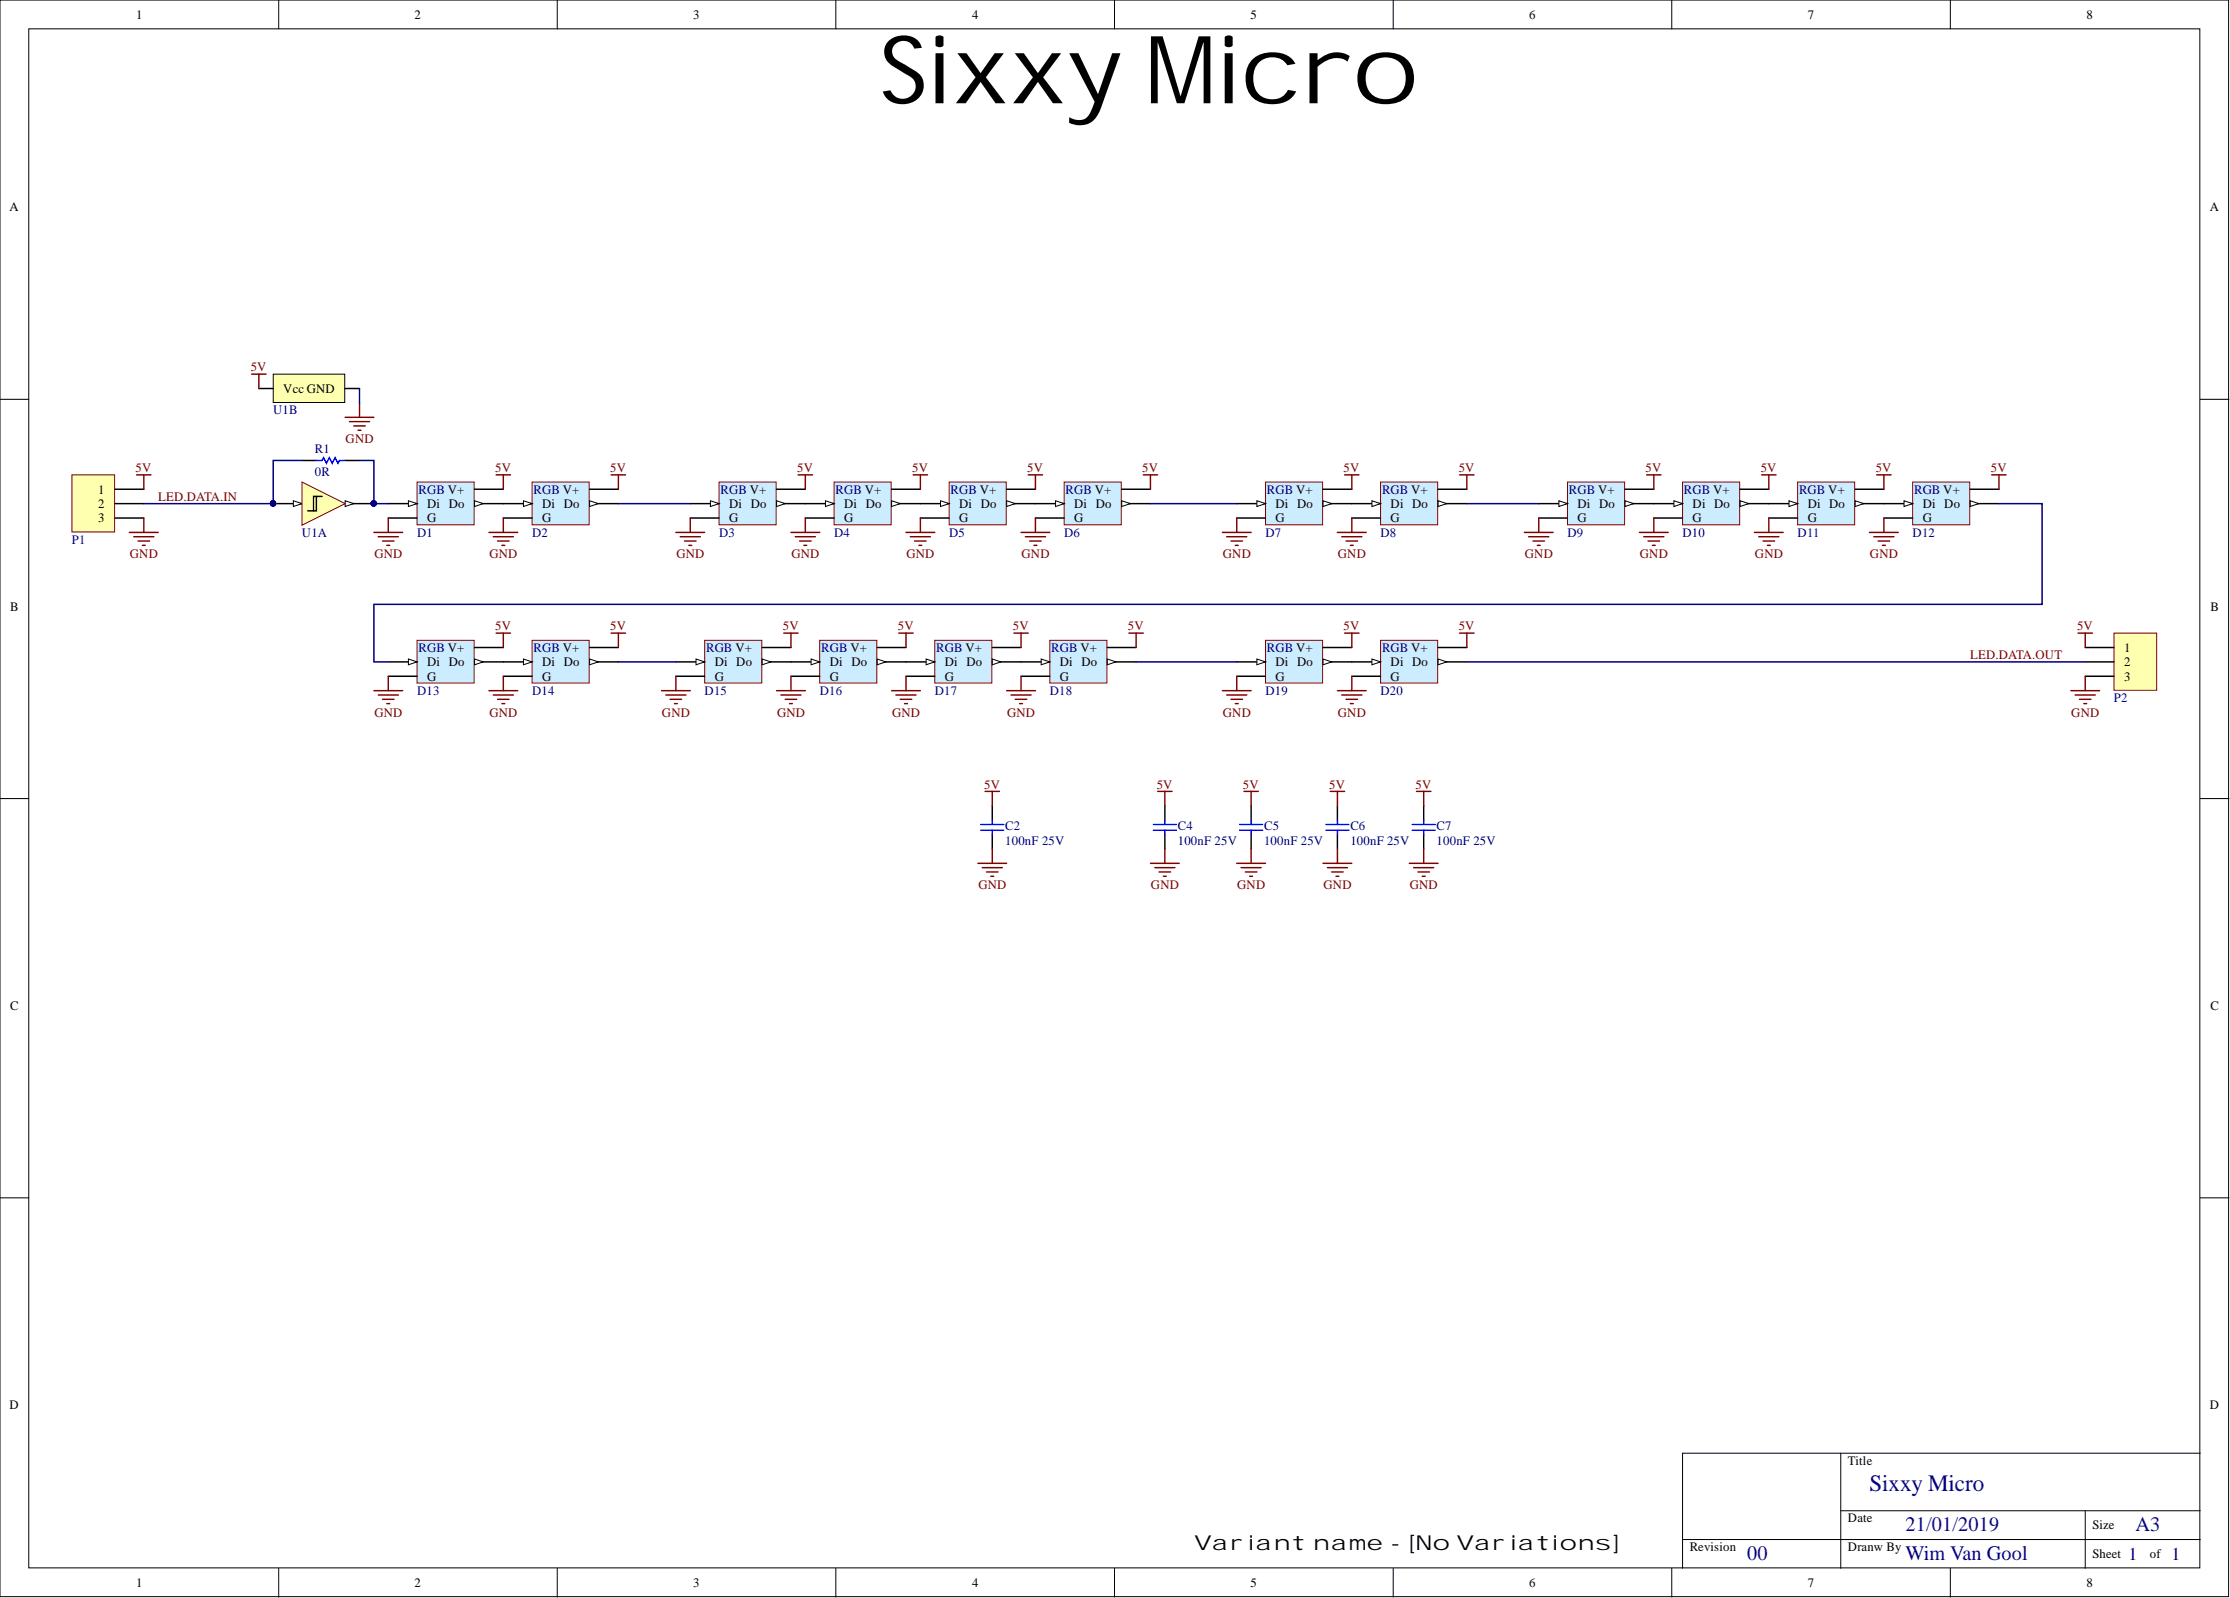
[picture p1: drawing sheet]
<svg xmlns="http://www.w3.org/2000/svg" width="393mm" height="282mm" viewBox="0 0 393 282" stroke-linecap="round" stroke-linejoin="round" font-family="sans-serif">
<defs><g id="words">
<text font-size="16.6" x="155.1" y="18.2">Sixxy Micro</text>
<text font-size="4.1" fill="#11037f" x="329.8" y="263">Sixxy Micro</text>
<text font-size="3.6" x="210.7" y="273.3">Variant name - [No Variations]</text>
<g font-size="3.6" fill="#11037f">
<text x="308.2" y="275.1">00</text>
<text x="336.1" y="275.1">Wim Van Gool</text>
<text x="336.1" y="270">21/01/2019</text>
<text x="376.7" y="270">A3</text>
</g>
<g font-size="3.2" fill="#11037f">
<text x="375.4" y="275.2">1</text>
<text x="383" y="275.2">1</text>
</g>
<g font-size="2.3">
<text x="24" y="3.3">1</text>
<text x="73.1" y="3.3">2</text>
<text x="122.3" y="3.3">3</text>
<text x="171.5" y="3.3">4</text>
<text x="220.6" y="3.3">5</text>
<text x="269.7" y="3.3">6</text>
<text x="318.9" y="3.3">7</text>
<text x="368.1" y="3.3">8</text>
<text x="1.7" y="37.2">A</text>
<text x="389.8" y="37.2">A</text>
<text x="50" y="69.3">Vcc GND</text>
<text x="17.3" y="87.1">1</text>
<text x="17.3" y="89.6">2</text>
<text x="75.3" y="89.6">Di Do</text>
<text x="95.6" y="89.6">Di Do</text>
<text x="128.6" y="89.6">Di Do</text>
<text x="148.9" y="89.6">Di Do</text>
<text x="169.2" y="89.6">Di Do</text>
<text x="189.5" y="89.6">Di Do</text>
<text x="225" y="89.6">Di Do</text>
<text x="245.3" y="89.6">Di Do</text>
<text x="278.3" y="89.6">Di Do</text>
<text x="298.6" y="89.6">Di Do</text>
<text x="318.9" y="89.6">Di Do</text>
<text x="339.1" y="89.6">Di Do</text>
<text x="17.3" y="92.1">3</text>
<text x="75.3" y="92.1">G</text>
<text x="95.6" y="92.1">G</text>
<text x="128.6" y="92.1">G</text>
<text x="148.9" y="92.1">G</text>
<text x="169.2" y="92.1">G</text>
<text x="189.5" y="92.1">G</text>
<text x="225" y="92.1">G</text>
<text x="245.3" y="92.1">G</text>
<text x="278.3" y="92.1">G</text>
<text x="298.6" y="92.1">G</text>
<text x="318.9" y="92.1">G</text>
<text x="339.1" y="92.1">G</text>
<text x="1.8" y="107.7">B</text>
<text x="389.9" y="107.7">B</text>
<text x="75.3" y="117.5">Di Do</text>
<text x="95.6" y="117.5">Di Do</text>
<text x="126.1" y="117.5">Di Do</text>
<text x="146.4" y="117.5">Di Do</text>
<text x="166.7" y="117.5">Di Do</text>
<text x="186.9" y="117.5">Di Do</text>
<text x="225" y="117.5">Di Do</text>
<text x="245.3" y="117.5">Di Do</text>
<text x="374.7" y="115">1</text>
<text x="374.7" y="117.5">2</text>
<text x="75.3" y="120.1">G</text>
<text x="95.6" y="120.1">G</text>
<text x="126.1" y="120.1">G</text>
<text x="146.4" y="120.1">G</text>
<text x="166.7" y="120.1">G</text>
<text x="186.9" y="120.1">G</text>
<text x="225" y="120.1">G</text>
<text x="245.3" y="120.1">G</text>
<text x="374.7" y="120.1">3</text>
<text x="1.8" y="178.1">C</text>
<text x="389.9" y="178.1">C</text>
<text x="1.7" y="248.5">D</text>
<text x="389.8" y="248.5">D</text>
<text x="326" y="258.4">Title</text>
<text x="326" y="268.5">Date</text>
<text x="369.1" y="269.8">Size</text>
<text x="298.1" y="273.6">Revision</text>
<text x="326" y="273.6">Dranw By</text>
<text x="369.1" y="274.9">Sheet</text>
<text x="379.2" y="274.9">of</text>
<text x="24" y="279.9">1</text>
<text x="73.1" y="279.9">2</text>
<text x="122.3" y="279.9">3</text>
<text x="171.5" y="279.9">4</text>
<text x="220.6" y="279.9">5</text>
<text x="269.7" y="279.9">6</text>
<text x="318.9" y="279.9">7</text>
<text x="368.1" y="279.9">8</text>
</g>
<g font-size="2.3" fill="#800000">
<text x="44.2" y="65.5">5V</text>
<text x="23.9" y="83.3">5V</text>
<text x="61" y="78.2">GND</text>
<text x="87.3" y="83.3">5V</text>
<text x="107.6" y="83.3">5V</text>
<text x="140.6" y="83.3">5V</text>
<text x="160.9" y="83.3">5V</text>
<text x="181.2" y="83.3">5V</text>
<text x="201.5" y="83.3">5V</text>
<text x="237" y="83.3">5V</text>
<text x="257.3" y="83.3">5V</text>
<text x="290.3" y="83.3">5V</text>
<text x="310.6" y="83.3">5V</text>
<text x="330.9" y="83.3">5V</text>
<text x="351.2" y="83.3">5V</text>
<text x="27.9" y="88.3">LED.DATA.IN</text>
<text x="22.9" y="98.5">GND</text>
<text x="66" y="98.5">GND</text>
<text x="86.3" y="98.5">GND</text>
<text x="119.3" y="98.5">GND</text>
<text x="139.6" y="98.5">GND</text>
<text x="159.9" y="98.5">GND</text>
<text x="180.2" y="98.5">GND</text>
<text x="215.7" y="98.5">GND</text>
<text x="236" y="98.5">GND</text>
<text x="269" y="98.5">GND</text>
<text x="289.3" y="98.5">GND</text>
<text x="309.6" y="98.5">GND</text>
<text x="329.8" y="98.5">GND</text>
<text x="87.3" y="111.2">5V</text>
<text x="107.6" y="111.2">5V</text>
<text x="138.1" y="111.2">5V</text>
<text x="158.4" y="111.2">5V</text>
<text x="178.7" y="111.2">5V</text>
<text x="199" y="111.2">5V</text>
<text x="237" y="111.2">5V</text>
<text x="257.3" y="111.2">5V</text>
<text x="366.4" y="111.2">5V</text>
<text x="347.5" y="116.2">LED.DATA.OUT</text>
<text x="66" y="126.4">GND</text>
<text x="86.3" y="126.4">GND</text>
<text x="116.8" y="126.4">GND</text>
<text x="137.1" y="126.4">GND</text>
<text x="157.4" y="126.4">GND</text>
<text x="177.6" y="126.4">GND</text>
<text x="215.7" y="126.4">GND</text>
<text x="236" y="126.4">GND</text>
<text x="365.4" y="126.4">GND</text>
<text x="173.6" y="139.1">5V</text>
<text x="204" y="139.1">5V</text>
<text x="219.2" y="139.1">5V</text>
<text x="234.5" y="139.1">5V</text>
<text x="249.7" y="139.1">5V</text>
<text x="172.6" y="156.8">GND</text>
<text x="203" y="156.8">GND</text>
<text x="218.2" y="156.8">GND</text>
<text x="233.5" y="156.8">GND</text>
<text x="248.7" y="156.8">GND</text>
</g>
<g font-size="2.3" fill="#000080">
<text x="48.2" y="73.1">U1B</text>
<text x="55.6" y="80">R1</text>
<text x="55.6" y="84">0R</text>
<text x="73.8" y="87.1">RGB V+</text>
<text x="94.1" y="87.1">RGB V+</text>
<text x="127.1" y="87.1">RGB V+</text>
<text x="147.4" y="87.1">RGB V+</text>
<text x="167.7" y="87.1">RGB V+</text>
<text x="188" y="87.1">RGB V+</text>
<text x="223.5" y="87.1">RGB V+</text>
<text x="243.8" y="87.1">RGB V+</text>
<text x="276.7" y="87.1">RGB V+</text>
<text x="297" y="87.1">RGB V+</text>
<text x="317.3" y="87.1">RGB V+</text>
<text x="337.6" y="87.1">RGB V+</text>
<text x="12.7" y="95.9">P1</text>
<text x="53.3" y="94.7">U1A</text>
<text x="73.6" y="94.7">D1</text>
<text x="93.9" y="94.7">D2</text>
<text x="126.8" y="94.7">D3</text>
<text x="147.1" y="94.7">D4</text>
<text x="167.4" y="94.7">D5</text>
<text x="187.7" y="94.7">D6</text>
<text x="223.2" y="94.7">D7</text>
<text x="243.5" y="94.7">D8</text>
<text x="276.5" y="94.7">D9</text>
<text x="296.8" y="94.7">D10</text>
<text x="317.1" y="94.7">D11</text>
<text x="337.4" y="94.7">D12</text>
<text x="73.8" y="115">RGB V+</text>
<text x="94.1" y="115">RGB V+</text>
<text x="124.5" y="115">RGB V+</text>
<text x="144.8" y="115">RGB V+</text>
<text x="165.1" y="115">RGB V+</text>
<text x="185.4" y="115">RGB V+</text>
<text x="223.5" y="115">RGB V+</text>
<text x="243.8" y="115">RGB V+</text>
<text x="73.6" y="122.6">D13</text>
<text x="93.9" y="122.6">D14</text>
<text x="124.3" y="122.6">D15</text>
<text x="144.6" y="122.6">D16</text>
<text x="164.9" y="122.6">D17</text>
<text x="185.2" y="122.6">D18</text>
<text x="223.2" y="122.6">D19</text>
<text x="243.5" y="122.6">D20</text>
<text x="372.9" y="123.9">P2</text>
<text x="177.3" y="149">100nF 25V</text>
<text x="177.3" y="146.4">C2</text>
<text x="207.7" y="149">100nF 25V</text>
<text x="207.7" y="146.4">C4</text>
<text x="223" y="149">100nF 25V</text>
<text x="223" y="146.4">C5</text>
<text x="238.2" y="149">100nF 25V</text>
<text x="238.2" y="146.4">C6</text>
<text x="253.4" y="149">100nF 25V</text>
<text x="253.4" y="146.4">C7</text>
</g>
</g></defs>
<g fill="#fff" stroke="#000" stroke-width=".18">
<path d="M0 0h393.1v281.6h-393.1z"/>
<path d="M5.1 5.1h382.9v271.5h-382.9z"/>
</g>
<g fill="none" stroke="#000" stroke-width=".18">
<path d="M49.2 0v5.1M98.3 0v5.1M147.4 0v5.1M196.6 0v5.1M245.7 0v5.1M294.9 0v5.1M344 0v5.1M0 70.4h5.1M388.1 70.4h5.1M0 140.9h5.1M388.1 140.9h5.1M0 211.3h5.1"/>
<path d="M388.1 211.3h5.1M324.7 256.3v20.3M388.1 256.3h-91.3v20.3M49.2 276.6v5.1M98.3 276.6v5.1M147.4 276.6v5.1M196.6 276.6v5.1M245.7 276.6v5.1M294.9 276.6v5.1M296.8 271.6h91.3M324.7 266.5h63.4M344 276.6v5.1"/>
<path d="M367.8 266.5v10.1"/>
</g>
<path d="M73.6 85h10v7.6h-10z" fill="#ccecff" stroke="#800000" stroke-width=".18"/>
<path d="M83.7 88.8h5.1" fill="none" stroke="#000" stroke-width=".26"/>
<path d="M83.7 88.3l1.5 .5-1.5 .5z" fill="#fff"/>
<path d="M83.7 88.3l1.5 .5-1.5 .5z" fill="none" stroke="#000" stroke-width=".18"/>
<path d="M68.5 91.4h5.1M68.5 88.8h5.1" fill="none" stroke="#000" stroke-width=".26"/>
<path d="M72 88.3l1.6 .5-1.6 .5z" fill="#fff"/>
<path d="M72 88.3l1.6 .5-1.6 .5z" fill="none" stroke="#000" stroke-width=".18"/>
<path d="M83.7 86.3h5.1" fill="none" stroke="#000" stroke-width=".26"/>
<path d="M93.9 85h10v7.6h-10z" fill="#ccecff" stroke="#800000" stroke-width=".18"/>
<path d="M104 88.8h5.1" fill="none" stroke="#000" stroke-width=".26"/>
<path d="M104 88.3l1.5 .5-1.5 .5z" fill="#fff"/>
<path d="M104 88.3l1.5 .5-1.5 .5z" fill="none" stroke="#000" stroke-width=".18"/>
<path d="M88.8 91.4h5.1M88.8 88.8h5.1" fill="none" stroke="#000" stroke-width=".26"/>
<path d="M92.3 88.3l1.6 .5-1.6 .5z" fill="#fff"/>
<path d="M92.3 88.3l1.6 .5-1.6 .5z" fill="none" stroke="#000" stroke-width=".18"/>
<path d="M104 86.3h5.1" fill="none" stroke="#000" stroke-width=".26"/>
<path d="M126.8 85h10.1v7.6h-10.1z" fill="#ccecff" stroke="#800000" stroke-width=".18"/>
<path d="M137 88.8h5.1" fill="none" stroke="#000" stroke-width=".26"/>
<path d="M137 88.3l1.5 .5-1.5 .5z" fill="#fff"/>
<path d="M137 88.3l1.5 .5-1.5 .5z" fill="none" stroke="#000" stroke-width=".18"/>
<path d="M121.8 91.4h5M121.8 88.8h5" fill="none" stroke="#000" stroke-width=".26"/>
<path d="M125.3 88.3l1.5 .5-1.5 .5z" fill="#fff"/>
<path d="M125.3 88.3l1.5 .5-1.5 .5z" fill="none" stroke="#000" stroke-width=".18"/>
<path d="M137 86.3h5.1" fill="none" stroke="#000" stroke-width=".26"/>
<g fill="none" stroke="#800000" stroke-width=".26">
<path d="M66 93.9h5M66.7 94.7h3.6M67.5 95.4h2M68.2 96.2h.5M68.5 91.4v2.5M86.2 93.9h5.1M87 94.7h3.6M87.5 83.8h2.6M87.8 95.4h2M88.5 96.2h.5M88.8 83.8v2.5M88.8 91.4v2.5"/>
<path d="M107.8 83.8h2.5M109.1 83.8v2.5M119.2 93.9h5.1M120 94.7h3.5M120.7 95.4h2.1M121.5 96.2h.5M121.8 91.4v2.5M140.8 83.8h2.5M142.1 83.8v2.5"/>
</g>
<path d="M147.1 85h10.1v7.6h-10.1z" fill="#ccecff" stroke="#800000" stroke-width=".18"/>
<path d="M157.3 88.8h5" fill="none" stroke="#000" stroke-width=".26"/>
<path d="M157.3 88.3l1.5 .5-1.5 .5z" fill="#fff"/>
<path d="M157.3 88.3l1.5 .5-1.5 .5z" fill="none" stroke="#000" stroke-width=".18"/>
<path d="M142.1 91.4h5M142.1 88.8h5" fill="none" stroke="#000" stroke-width=".26"/>
<path d="M145.6 88.3l1.5 .5-1.5 .5z" fill="#fff"/>
<path d="M145.6 88.3l1.5 .5-1.5 .5z" fill="none" stroke="#000" stroke-width=".18"/>
<path d="M157.3 86.3h5" fill="none" stroke="#000" stroke-width=".26"/>
<path d="M139.5 93.9h5.1M140.3 94.7h3.5M141 95.4h2.1M141.8 96.2h.5M142.1 91.4v2.5M161.1 83.8h2.5M162.3 83.8v2.5" fill="none" stroke="#800000" stroke-width=".26"/>
<path d="M167.4 85h10.1v7.6h-10.1z" fill="#ccecff" stroke="#800000" stroke-width=".18"/>
<path d="M177.6 88.8h5" fill="none" stroke="#000" stroke-width=".26"/>
<path d="M177.6 88.3l1.5 .5-1.5 .5z" fill="#fff"/>
<path d="M177.6 88.3l1.5 .5-1.5 .5z" fill="none" stroke="#000" stroke-width=".18"/>
<path d="M162.3 91.4h5.1M162.3 88.8h5.1" fill="none" stroke="#000" stroke-width=".26"/>
<path d="M165.9 88.3l1.5 .5-1.5 .5z" fill="#fff"/>
<path d="M165.9 88.3l1.5 .5-1.5 .5z" fill="none" stroke="#000" stroke-width=".18"/>
<path d="M177.6 86.3h5" fill="none" stroke="#000" stroke-width=".26"/>
<path d="M159.8 93.9h5.1M160.6 94.7h3.5M161.3 95.4h2.1M162.1 96.2h.5M162.3 91.4v2.5M181.4 83.8h2.5M182.6 83.8v2.5" fill="none" stroke="#800000" stroke-width=".26"/>
<path d="M187.7 85h10.1v7.6h-10.1z" fill="#ccecff" stroke="#800000" stroke-width=".18"/>
<path d="M197.9 88.8h5" fill="none" stroke="#000" stroke-width=".26"/>
<path d="M197.9 88.3l1.5 .5-1.5 .5z" fill="#fff"/>
<path d="M197.9 88.3l1.5 .5-1.5 .5z" fill="none" stroke="#000" stroke-width=".18"/>
<path d="M182.6 91.4h5.1M182.6 88.8h5.1" fill="none" stroke="#000" stroke-width=".26"/>
<path d="M186.2 88.3l1.5 .5-1.5 .5z" fill="#fff"/>
<path d="M186.2 88.3l1.5 .5-1.5 .5z" fill="none" stroke="#000" stroke-width=".18"/>
<path d="M197.9 86.3h5" fill="none" stroke="#000" stroke-width=".26"/>
<path d="M180.1 93.9h5.1M180.9 94.7h3.5M181.6 95.4h2.1M182.4 96.2h.5M182.6 91.4v2.5M201.7 83.8h2.5M202.9 83.8v2.5" fill="none" stroke="#800000" stroke-width=".26"/>
<path d="M223.2 85h10.1v7.6h-10.1z" fill="#ccecff" stroke="#800000" stroke-width=".18"/>
<path d="M233.4 88.8h5" fill="none" stroke="#000" stroke-width=".26"/>
<path d="M233.4 88.3l1.5 .5-1.5 .5z" fill="#fff"/>
<path d="M233.4 88.3l1.5 .5-1.5 .5z" fill="none" stroke="#000" stroke-width=".18"/>
<path d="M218.1 91.4h5.1M218.1 88.8h5.1" fill="none" stroke="#000" stroke-width=".26"/>
<path d="M221.7 88.3l1.5 .5-1.5 .5z" fill="#fff"/>
<path d="M221.7 88.3l1.5 .5-1.5 .5z" fill="none" stroke="#000" stroke-width=".18"/>
<path d="M233.4 86.3h5" fill="none" stroke="#000" stroke-width=".26"/>
<path d="M215.6 93.9h5.1M216.4 94.7h3.5M217.1 95.4h2.1M217.9 96.2h.5M218.1 91.4v2.5M237.2 83.8h2.5M238.4 83.8v2.5" fill="none" stroke="#800000" stroke-width=".26"/>
<path d="M243.5 85h10.1v7.6h-10.1z" fill="#ccecff" stroke="#800000" stroke-width=".18"/>
<path d="M253.7 88.8h5" fill="none" stroke="#000" stroke-width=".26"/>
<path d="M253.7 88.3l1.5 .5-1.5 .5z" fill="#fff"/>
<path d="M253.7 88.3l1.5 .5-1.5 .5z" fill="none" stroke="#000" stroke-width=".18"/>
<path d="M238.4 91.4h5.1M238.4 88.8h5.1" fill="none" stroke="#000" stroke-width=".26"/>
<path d="M242 88.3l1.5 .5-1.5 .5z" fill="#fff"/>
<path d="M242 88.3l1.5 .5-1.5 .5z" fill="none" stroke="#000" stroke-width=".18"/>
<path d="M253.7 86.3h5" fill="none" stroke="#000" stroke-width=".26"/>
<path d="M235.9 93.9h5.1M236.7 94.7h3.5M237.4 95.4h2.1M238.2 96.2h.5M238.4 91.4v2.5M257.5 83.8h2.5M258.7 83.8v2.5" fill="none" stroke="#800000" stroke-width=".26"/>
<path d="M276.5 85h10.1v7.6h-10.1z" fill="#ccecff" stroke="#800000" stroke-width=".18"/>
<path d="M286.6 88.8h5.1" fill="none" stroke="#000" stroke-width=".26"/>
<path d="M286.6 88.3l1.6 .5-1.6 .5z" fill="#fff"/>
<path d="M286.6 88.3l1.6 .5-1.6 .5z" fill="none" stroke="#000" stroke-width=".18"/>
<path d="M271.4 91.4h5.1M271.4 88.8h5.1" fill="none" stroke="#000" stroke-width=".26"/>
<path d="M275 88.3l1.5 .5-1.5 .5z" fill="#fff"/>
<path d="M275 88.3l1.5 .5-1.5 .5z" fill="none" stroke="#000" stroke-width=".18"/>
<path d="M286.6 86.3h5.1" fill="none" stroke="#000" stroke-width=".26"/>
<path d="M268.9 93.9h5.1M269.6 94.7h3.6M270.4 95.4h2M271.2 96.2h.5M271.4 91.4v2.5M290.4 83.8h2.6M291.7 83.8v2.5" fill="none" stroke="#800000" stroke-width=".26"/>
<path d="M296.8 85h10.1v7.6h-10.1z" fill="#ccecff" stroke="#800000" stroke-width=".18"/>
<path d="M306.9 88.8h5.1" fill="none" stroke="#000" stroke-width=".26"/>
<path d="M306.9 88.3l1.6 .5-1.6 .5z" fill="#fff"/>
<path d="M306.9 88.3l1.6 .5-1.6 .5z" fill="none" stroke="#000" stroke-width=".18"/>
<path d="M291.7 91.4h5.1M291.7 88.8h5.1" fill="none" stroke="#000" stroke-width=".26"/>
<path d="M295.3 88.3l1.5 .5-1.5 .5z" fill="#fff"/>
<path d="M295.3 88.3l1.5 .5-1.5 .5z" fill="none" stroke="#000" stroke-width=".18"/>
<path d="M306.9 86.3h5.1" fill="none" stroke="#000" stroke-width=".26"/>
<path d="M289.2 93.9h5M289.9 94.7h3.6M290.7 95.4h2M291.5 96.2h.5M291.7 91.4v2.5M310.7 83.8h2.6M312 83.8v2.5" fill="none" stroke="#800000" stroke-width=".26"/>
<path d="M317.1 85h10v7.6h-10z" fill="#ccecff" stroke="#800000" stroke-width=".18"/>
<path d="M327.2 88.8h5.1" fill="none" stroke="#000" stroke-width=".26"/>
<path d="M327.2 88.3l1.5 .5-1.5 .5z" fill="#fff"/>
<path d="M327.2 88.3l1.5 .5-1.5 .5z" fill="none" stroke="#000" stroke-width=".18"/>
<path d="M312 91.4h5.1M312 88.8h5.1" fill="none" stroke="#000" stroke-width=".26"/>
<path d="M315.6 88.3l1.5 .5-1.5 .5z" fill="#fff"/>
<path d="M315.6 88.3l1.5 .5-1.5 .5z" fill="none" stroke="#000" stroke-width=".18"/>
<path d="M327.2 86.3h5.1" fill="none" stroke="#000" stroke-width=".26"/>
<path d="M309.5 93.9h5M310.2 94.7h3.6M311 95.4h2M311.8 96.2h.5M312 91.4v2.5M331 83.8h2.6M332.3 83.8v2.5" fill="none" stroke="#800000" stroke-width=".26"/>
<path d="M337.4 85h10v7.6h-10z" fill="#ccecff" stroke="#800000" stroke-width=".18"/>
<path d="M347.5 88.8h5.1" fill="none" stroke="#000" stroke-width=".26"/>
<path d="M347.5 88.3l1.5 .5-1.5 .5z" fill="#fff"/>
<path d="M347.5 88.3l1.5 .5-1.5 .5z" fill="none" stroke="#000" stroke-width=".18"/>
<path d="M332.3 91.4h5.1M332.3 88.8h5.1" fill="none" stroke="#000" stroke-width=".26"/>
<path d="M335.8 88.3l1.6 .5-1.6 .5z" fill="#fff"/>
<path d="M335.8 88.3l1.6 .5-1.6 .5z" fill="none" stroke="#000" stroke-width=".18"/>
<path d="M347.5 86.3h5.1" fill="none" stroke="#000" stroke-width=".26"/>
<path d="M329.8 93.9h5M330.5 94.7h3.6M331.3 95.4h2M332 96.2h.6M332.3 91.4v2.5M351.3 83.8h2.6M352.6 83.8v2.5" fill="none" stroke="#800000" stroke-width=".26"/>
<path d="M73.6 112.9h10v7.6h-10z" fill="#ccecff" stroke="#800000" stroke-width=".18"/>
<path d="M83.7 116.8h5.1" fill="none" stroke="#000" stroke-width=".26"/>
<path d="M83.7 116.2l1.5 .6-1.5 .5z" fill="#fff"/>
<path d="M83.7 116.2l1.5 .6-1.5 .5z" fill="none" stroke="#000" stroke-width=".18"/>
<path d="M68.5 119.3h5.1M68.5 116.8h5.1" fill="none" stroke="#000" stroke-width=".26"/>
<path d="M72 116.2l1.6 .6-1.6 .5z" fill="#fff"/>
<path d="M72 116.2l1.6 .6-1.6 .5z" fill="none" stroke="#000" stroke-width=".18"/>
<path d="M83.7 114.2h5.1" fill="none" stroke="#000" stroke-width=".26"/>
<path d="M68.5 119.3v2.5M87.5 111.7h2.6M88.8 111.7v2.5M66 121.8h5M66.7 122.6h3.6M67.5 123.3h2M68.2 124.1h.5" fill="none" stroke="#800000" stroke-width=".26"/>
<path d="M93.9 112.9h10v7.6h-10z" fill="#ccecff" stroke="#800000" stroke-width=".18"/>
<path d="M104 116.8h5.1" fill="none" stroke="#000" stroke-width=".26"/>
<path d="M104 116.2l1.5 .6-1.5 .5z" fill="#fff"/>
<path d="M104 116.2l1.5 .6-1.5 .5z" fill="none" stroke="#000" stroke-width=".18"/>
<path d="M88.8 119.3h5.1M88.8 116.8h5.1" fill="none" stroke="#000" stroke-width=".26"/>
<path d="M92.3 116.2l1.6 .6-1.6 .5z" fill="#fff"/>
<path d="M92.3 116.2l1.6 .6-1.6 .5z" fill="none" stroke="#000" stroke-width=".18"/>
<path d="M104 114.2h5.1" fill="none" stroke="#000" stroke-width=".26"/>
<path d="M88.8 119.3v2.5M107.8 111.7h2.5M109.1 111.7v2.5M86.2 121.8h5.1M87 122.6h3.6M87.8 123.3h2M88.5 124.1h.5" fill="none" stroke="#800000" stroke-width=".26"/>
<path d="M124.3 112.9h10.1v7.6h-10.1z" fill="#ccecff" stroke="#800000" stroke-width=".18"/>
<path d="M134.4 116.8h5.1" fill="none" stroke="#000" stroke-width=".26"/>
<path d="M134.4 116.2l1.6 .6-1.6 .5z" fill="#fff"/>
<path d="M134.4 116.2l1.6 .6-1.6 .5z" fill="none" stroke="#000" stroke-width=".18"/>
<path d="M119.2 119.3h5.1M119.2 116.8h5.1" fill="none" stroke="#000" stroke-width=".26"/>
<path d="M122.8 116.2l1.5 .6-1.5 .5z" fill="#fff"/>
<path d="M122.8 116.2l1.5 .6-1.5 .5z" fill="none" stroke="#000" stroke-width=".18"/>
<path d="M134.4 114.2h5.1" fill="none" stroke="#000" stroke-width=".26"/>
<path d="M119.2 119.3v2.5M138.2 111.7h2.6M139.5 111.7v2.5M116.7 121.8h5.1M117.4 122.6h3.6M118.2 123.3h2M119 124.1h.5" fill="none" stroke="#800000" stroke-width=".26"/>
<path d="M144.6 112.9h10.1v7.6h-10.1z" fill="#ccecff" stroke="#800000" stroke-width=".18"/>
<path d="M154.7 116.8h5.1" fill="none" stroke="#000" stroke-width=".26"/>
<path d="M154.7 116.2l1.6 .6-1.6 .5z" fill="#fff"/>
<path d="M154.7 116.2l1.6 .6-1.6 .5z" fill="none" stroke="#000" stroke-width=".18"/>
<path d="M139.5 119.3h5.1M139.5 116.8h5.1" fill="none" stroke="#000" stroke-width=".26"/>
<path d="M143.1 116.2l1.5 .6-1.5 .5z" fill="#fff"/>
<path d="M143.1 116.2l1.5 .6-1.5 .5z" fill="none" stroke="#000" stroke-width=".18"/>
<path d="M154.7 114.2h5.1" fill="none" stroke="#000" stroke-width=".26"/>
<path d="M139.5 119.3v2.5M158.5 111.7h2.6M159.8 111.7v2.5M137 121.8h5.1M137.7 122.6h3.6M138.5 123.3h2M139.3 124.1h.5" fill="none" stroke="#800000" stroke-width=".26"/>
<path d="M164.9 112.9h10.1v7.6h-10.1z" fill="#ccecff" stroke="#800000" stroke-width=".18"/>
<path d="M175 116.8h5.1" fill="none" stroke="#000" stroke-width=".26"/>
<path d="M175 116.2l1.5 .6-1.5 .5z" fill="#fff"/>
<path d="M175 116.2l1.5 .6-1.5 .5z" fill="none" stroke="#000" stroke-width=".18"/>
<path d="M159.8 119.3h5.1M159.8 116.8h5.1" fill="none" stroke="#000" stroke-width=".26"/>
<path d="M163.4 116.2l1.5 .6-1.5 .5z" fill="#fff"/>
<path d="M163.4 116.2l1.5 .6-1.5 .5z" fill="none" stroke="#000" stroke-width=".18"/>
<path d="M175 114.2h5.1" fill="none" stroke="#000" stroke-width=".26"/>
<path d="M159.8 119.3v2.5M178.8 111.7h2.6M180.1 111.7v2.5M157.3 121.8h5M158 122.6h3.6M158.8 123.3h2M159.6 124.1h.5" fill="none" stroke="#800000" stroke-width=".26"/>
<path d="M185.2 112.9h10v7.6h-10z" fill="#ccecff" stroke="#800000" stroke-width=".18"/>
<path d="M195.3 116.8h5.1" fill="none" stroke="#000" stroke-width=".26"/>
<path d="M195.3 116.2l1.5 .6-1.5 .5z" fill="#fff"/>
<path d="M195.3 116.2l1.5 .6-1.5 .5z" fill="none" stroke="#000" stroke-width=".18"/>
<path d="M180.1 119.3h5.1M180.1 116.8h5.1" fill="none" stroke="#000" stroke-width=".26"/>
<path d="M183.7 116.2l1.5 .6-1.5 .5z" fill="#fff"/>
<path d="M183.7 116.2l1.5 .6-1.5 .5z" fill="none" stroke="#000" stroke-width=".18"/>
<path d="M195.3 114.2h5.1" fill="none" stroke="#000" stroke-width=".26"/>
<path d="M180.1 119.3v2.5M199.1 111.7h2.6M200.4 111.7v2.5M177.6 121.8h5M178.3 122.6h3.6M179.1 123.3h2M179.8 124.1h.6" fill="none" stroke="#800000" stroke-width=".26"/>
<path d="M223.2 112.9h10.1v7.6h-10.1z" fill="#ccecff" stroke="#800000" stroke-width=".18"/>
<path d="M233.4 116.8h5" fill="none" stroke="#000" stroke-width=".26"/>
<path d="M233.4 116.2l1.5 .6-1.5 .5z" fill="#fff"/>
<path d="M233.4 116.2l1.5 .6-1.5 .5z" fill="none" stroke="#000" stroke-width=".18"/>
<path d="M218.1 119.3h5.1M218.1 116.8h5.1" fill="none" stroke="#000" stroke-width=".26"/>
<path d="M221.7 116.2l1.5 .6-1.5 .5z" fill="#fff"/>
<path d="M221.7 116.2l1.5 .6-1.5 .5z" fill="none" stroke="#000" stroke-width=".18"/>
<path d="M233.4 114.2h5" fill="none" stroke="#000" stroke-width=".26"/>
<path d="M218.1 119.3v2.5M237.2 111.7h2.5M238.4 111.7v2.5M215.6 121.8h5.1M216.4 122.6h3.5M217.1 123.3h2.1M217.9 124.1h.5" fill="none" stroke="#800000" stroke-width=".26"/>
<path d="M243.5 112.9h10.1v7.6h-10.1z" fill="#ccecff" stroke="#800000" stroke-width=".18"/>
<path d="M253.7 116.8h5" fill="none" stroke="#000" stroke-width=".26"/>
<path d="M253.7 116.2l1.5 .6-1.5 .5z" fill="#fff"/>
<path d="M253.7 116.2l1.5 .6-1.5 .5z" fill="none" stroke="#000" stroke-width=".18"/>
<path d="M238.4 119.3h5.1M238.4 116.8h5.1" fill="none" stroke="#000" stroke-width=".26"/>
<path d="M242 116.2l1.5 .6-1.5 .5z" fill="#fff"/>
<path d="M242 116.2l1.5 .6-1.5 .5z" fill="none" stroke="#000" stroke-width=".18"/>
<path d="M48.2 88.8h5.1M253.7 114.2h5M175 142.1v2.6M175 147.2v2.5M205.5 142.1v2.6M205.5 147.2v2.5M220.7 142.1v2.6M220.7 147.2v2.5M235.9 142.1v2.6M235.9 147.2v2.5M251.1 142.1v2.6M251.1 147.2v2.5" fill="none" stroke="#000" stroke-width=".26"/>
<g fill="none" stroke="#800000" stroke-width=".26">
<path d="M238.4 119.3v2.5M257.5 111.7h2.5M258.7 111.7v2.5M173.8 139.6h2.5M175 139.6v2.5M204.2 139.6h2.5M205.5 139.6v2.5M219.4 139.6h2.6M220.7 139.6v2.5M234.6 139.6h2.6M235.9 121.8h5.1M235.9 139.6v2.5"/>
<path d="M236.7 122.6h3.5M237.4 123.3h2.1M238.2 124.1h.5M249.9 139.6h2.5M251.1 139.6v2.5M172.5 152.3h5.1M173.3 153h3.5M174 153.8h2M174.8 154.6h.5M175 149.7v2.6M202.9 152.3h5.1M203.7 153h3.5"/>
<path d="M204.5 153.8h2M205.2 154.6h.5M205.5 149.7v2.6M218.1 152.3h5.1M218.9 153h3.6M219.7 153.8h2M220.4 154.6h.5M220.7 149.7v2.6M233.4 152.3h5M234.1 153h3.6M234.9 153.8h2M235.7 154.6h.5"/>
<path d="M235.9 149.7v2.6M248.6 152.3h5.1M249.4 153h3.5M250.1 153.8h2M250.9 154.6h.5M251.1 149.7v2.6"/>
</g>
<g fill="none" stroke="#00f" stroke-width=".26">
<path d="M173 146.4h4.1M173 145.4h4.1M175 144.7v.7M175 146.4v.8M203.4 146.4h4.1M203.4 145.4h4.1M205.5 144.7v.7M205.5 146.4v.8M218.7 146.4h4M218.7 145.4h4M220.7 144.7v.7M220.7 146.4v.8"/>
<path d="M233.9 146.4h4M233.9 145.4h4M235.9 144.7v.7M235.9 146.4v.8M249.1 146.4h4.1M249.1 145.4h4.1M251.1 144.7v.7M251.1 146.4v.8"/>
</g>
<path d="M51.7 88.3l1.6 .5-1.6 .5z" fill="#fff"/>
<path d="M51.7 88.3l1.6 .5-1.6 .5z" fill="none" stroke="#000" stroke-width=".18"/>
<circle cx="48.2" cy="88.8" r=".47" fill="#000080" stroke="#000080" stroke-width=".18"/>
<path d="M60.9 88.8h5.1" fill="none" stroke="#000" stroke-width=".26"/>
<path d="M60.9 88.3l1.5 .5-1.5 .5z" fill="#fff"/>
<path d="M60.9 88.3l1.5 .5-1.5 .5z" fill="none" stroke="#000" stroke-width=".18"/>
<circle cx="65.9" cy="88.8" r=".47" fill="#000080" stroke="#000080" stroke-width=".18"/>
<path d="M53.3 85l7.6 3.8-7.6 3.8z" fill="#ffffb0"/>
<path d="M53.3 85l7.6 3.8-7.6 3.8z" fill="none" stroke="#800000" stroke-width=".18"/>
<path d="M55.8 87.6h-.5v2.5M56.8 87.6h-1v2.5h-1.5" fill="none" stroke="#000" stroke-width=".26"/>
<g fill="#000080" stroke="#000080" stroke-width=".18">
<circle cx="48.2" cy="88.8" r=".47"/>
<circle cx="65.9" cy="88.8" r=".47"/>
</g>
<path d="M48.2 66h12.6v5h-12.6z" fill="#ffffb0" stroke="#000" stroke-width=".18"/>
<path d="M45.7 68.5h2.5M60.9 68.5h2.5" fill="none" stroke="#000" stroke-width=".26"/>
<path d="M44.4 66h2.5M45.7 66v2.5M60.9 73.6h5.1M61.6 74.4h3.6M62.4 75.1h2M63.2 75.9h.5M63.4 71.1v2.5" fill="none" stroke="#800000" stroke-width=".26"/>
<path d="M12.7 83.8h7.5v10h-7.5z" fill="#ffffb0" stroke="#800000" stroke-width=".18"/>
<path d="M20.3 86.3h5.1M20.3 88.8h5.1M20.3 91.4h5.1" fill="none" stroke="#000" stroke-width=".26"/>
<path d="M372.9 111.7h7.5v10.1h-7.5z" fill="#ffffb0" stroke="#800000" stroke-width=".18"/>
<path d="M53.3 81.2h2.5M60.9 81.2h2.5M367.8 114.2h5.1M367.8 116.8h5.1M367.8 119.3h5.1" fill="none" stroke="#000" stroke-width=".26"/>
<g fill="none" stroke="#800000" stroke-width=".26">
<path d="M22.8 93.9h5.1M23.6 94.7h3.5M24.1 83.8h2.5M24.4 95.4h2M25.1 96.2h.5M25.4 83.8v2.5M25.4 91.4v2.5M366.5 111.7h2.6M367.8 111.7v2.5M367.8 119.3v2.5M365.3 121.8h5M366 122.6h3.6"/>
<path d="M366.8 123.3h2M367.6 124.1h.5"/>
</g>
<path d="M55.8 81.2h1l.3-.5 .5 1 .5-1 .5 1 .5-1 .5 1 .3-.5h1" fill="none" stroke="#00f" stroke-width=".26"/>
<path d="M63.4 68.5v2.6M53.3 81.2h-5.1v7.6h-22.8M63.4 81.2h2.6v7.6h2.5M109.1 88.8h12.7M202.9 88.8h15.2M258.7 88.8h12.7M352.6 88.8h7.6v17.8h-294.2v10.2h2.5M109.1 116.8h10.1M200.4 116.8h17.7M258.7 116.8h109.1" fill="none" stroke="#000080" stroke-width=".26"/>
<g fill="#000080" stroke="#000080" stroke-width=".18">
<circle cx="65.9" cy="88.8" r=".47"/>
<circle cx="48.2" cy="88.8" r=".47"/>
</g>
<use href="#words"/>
</svg>
